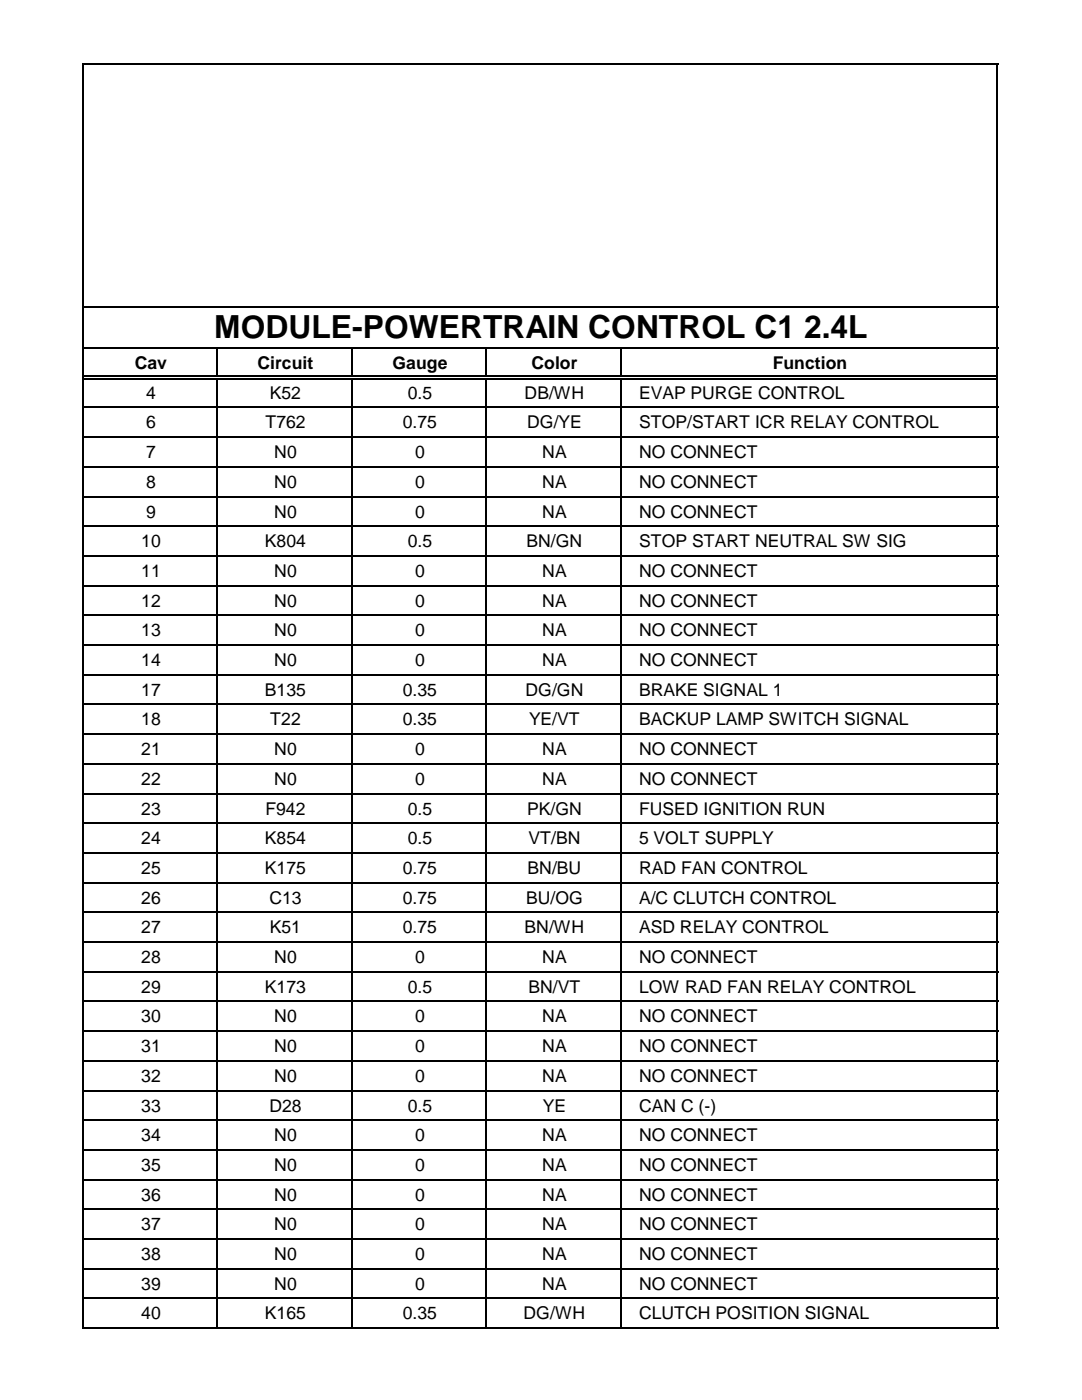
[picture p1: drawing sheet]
<svg xmlns="http://www.w3.org/2000/svg" width="216mm" height="279mm" viewBox="0 0 216 279" stroke-linecap="round" stroke-linejoin="round" font-family="sans-serif">
<defs><g id="words">
<text font-size="6.3" x="42.8" y="67.5">MODULE-POWERTRAIN CONTROL C1 2.4L</text>
<g font-size="3.5">
<text x="26.9" y="73.7">Cav</text>
<text x="51.4" y="73.7">Circuit</text>
<text x="78.3" y="73.7">Gauge</text>
<text x="106" y="73.7">Color</text>
<text x="154.2" y="73.7">Function</text>
<text x="29.2" y="79.6">4</text>
<text x="53.8" y="79.6">K52</text>
<text x="81.4" y="79.6">0.5</text>
<text x="104.7" y="79.6">DB/WH</text>
<text x="127.5" y="79.6">EVAP PURGE CONTROL</text>
<text x="29.2" y="85.5">6</text>
<text x="53" y="85.5">T762</text>
<text x="80.4" y="85.5">0.75</text>
<text x="105.2" y="85.5">DG/YE</text>
<text x="127.5" y="85.5">STOP/START ICR RELAY CONTROL</text>
<text x="29.2" y="91.4">7</text>
<text x="54.7" y="91.4">N0</text>
<text x="82.8" y="91.4">0</text>
<text x="108.2" y="91.4">NA</text>
<text x="127.5" y="91.4">NO CONNECT</text>
<text x="29.2" y="97.4">8</text>
<text x="54.7" y="97.4">N0</text>
<text x="82.8" y="97.4">0</text>
<text x="108.2" y="97.4">NA</text>
<text x="127.5" y="97.4">NO CONNECT</text>
<text x="29.2" y="103.3">9</text>
<text x="54.7" y="103.3">N0</text>
<text x="82.8" y="103.3">0</text>
<text x="108.2" y="103.3">NA</text>
<text x="127.5" y="103.3">NO CONNECT</text>
<text x="28.2" y="109.2">10</text>
<text x="52.9" y="109.2">K804</text>
<text x="81.4" y="109.2">0.5</text>
<text x="105.1" y="109.2">BN/GN</text>
<text x="127.5" y="109.2">STOP START NEUTRAL SW SIG</text>
<text x="28.2" y="115.1">11</text>
<text x="54.7" y="115.1">N0</text>
<text x="82.8" y="115.1">0</text>
<text x="108.2" y="115.1">NA</text>
<text x="127.5" y="115.1">NO CONNECT</text>
<text x="28.2" y="121.1">12</text>
<text x="54.7" y="121.1">N0</text>
<text x="82.8" y="121.1">0</text>
<text x="108.2" y="121.1">NA</text>
<text x="127.5" y="121.1">NO CONNECT</text>
<text x="28.2" y="127">13</text>
<text x="54.7" y="127">N0</text>
<text x="82.8" y="127">0</text>
<text x="108.2" y="127">NA</text>
<text x="127.5" y="127">NO CONNECT</text>
<text x="28.2" y="132.9">14</text>
<text x="54.7" y="132.9">N0</text>
<text x="82.8" y="132.9">0</text>
<text x="108.2" y="132.9">NA</text>
<text x="127.5" y="132.9">NO CONNECT</text>
<text x="28.2" y="138.9">17</text>
<text x="52.9" y="138.9">B135</text>
<text x="80.4" y="138.9">0.35</text>
<text x="104.9" y="138.9">DG/GN</text>
<text x="127.5" y="138.9">BRAKE SIGNAL 1</text>
<text x="28.2" y="144.8">18</text>
<text x="53.9" y="144.8">T22</text>
<text x="80.4" y="144.8">0.35</text>
<text x="105.6" y="144.8">YE/VT</text>
<text x="127.5" y="144.8">BACKUP LAMP SWITCH SIGNAL</text>
<text x="28.2" y="150.7">21</text>
<text x="54.7" y="150.7">N0</text>
<text x="82.8" y="150.7">0</text>
<text x="108.2" y="150.7">NA</text>
<text x="127.5" y="150.7">NO CONNECT</text>
<text x="28.2" y="156.6">22</text>
<text x="54.7" y="156.6">N0</text>
<text x="82.8" y="156.6">0</text>
<text x="108.2" y="156.6">NA</text>
<text x="127.5" y="156.6">NO CONNECT</text>
<text x="28.2" y="162.6">23</text>
<text x="53" y="162.6">F942</text>
<text x="81.4" y="162.6">0.5</text>
<text x="105.2" y="162.6">PK/GN</text>
<text x="127.5" y="162.6">FUSED IGNITION RUN</text>
<text x="28.2" y="168.5">24</text>
<text x="52.9" y="168.5">K854</text>
<text x="81.4" y="168.5">0.5</text>
<text x="105.5" y="168.5">VT/BN</text>
<text x="127.5" y="168.5">5 VOLT SUPPLY</text>
<text x="28.2" y="174.4">25</text>
<text x="52.9" y="174.4">K175</text>
<text x="80.4" y="174.4">0.75</text>
<text x="105.3" y="174.4">BN/BU</text>
<text x="127.5" y="174.4">RAD FAN CONTROL</text>
<text x="28.2" y="180.3">26</text>
<text x="53.8" y="180.3">C13</text>
<text x="80.4" y="180.3">0.75</text>
<text x="105" y="180.3">BU/OG</text>
<text x="127.5" y="180.3">A/C CLUTCH CONTROL</text>
<text x="28.2" y="186.3">27</text>
<text x="53.8" y="186.3">K51</text>
<text x="80.4" y="186.3">0.75</text>
<text x="104.7" y="186.3">BN/WH</text>
<text x="127.5" y="186.3">ASD RELAY CONTROL</text>
<text x="28.2" y="192.2">28</text>
<text x="54.7" y="192.2">N0</text>
<text x="82.8" y="192.2">0</text>
<text x="108.2" y="192.2">NA</text>
<text x="127.5" y="192.2">NO CONNECT</text>
<text x="28.2" y="198.1">29</text>
<text x="52.9" y="198.1">K173</text>
<text x="81.4" y="198.1">0.5</text>
<text x="105.5" y="198.1">BN/VT</text>
<text x="127.5" y="198.1">LOW RAD FAN RELAY CONTROL</text>
<text x="28.2" y="204">30</text>
<text x="28.2" y="210">31</text>
<text x="54.7" y="204">N0</text>
<text x="54.7" y="210">N0</text>
<text x="82.8" y="204">0</text>
<text x="82.8" y="210">0</text>
<text x="108.2" y="204">NA</text>
<text x="108.2" y="210">NA</text>
<text x="127.5" y="204">NO CONNECT</text>
<text x="127.5" y="210">NO CONNECT</text>
<text x="28.2" y="215.9">32</text>
<text x="54.7" y="215.9">N0</text>
<text x="82.8" y="215.9">0</text>
<text x="108.2" y="215.9">NA</text>
<text x="127.5" y="215.9">NO CONNECT</text>
<text x="28.2" y="221.8">33</text>
<text x="53.8" y="221.8">D28</text>
<text x="81.4" y="221.8">0.5</text>
<text x="108.3" y="221.8">YE</text>
<text x="127.5" y="221.8">CAN C (-)</text>
<text x="28.2" y="227.8">34</text>
<text x="54.7" y="227.8">N0</text>
<text x="82.8" y="227.8">0</text>
<text x="108.2" y="227.8">NA</text>
<text x="127.5" y="227.8">NO CONNECT</text>
<text x="28.2" y="233.7">35</text>
<text x="54.7" y="233.7">N0</text>
<text x="82.8" y="233.7">0</text>
<text x="108.2" y="233.7">NA</text>
<text x="127.5" y="233.7">NO CONNECT</text>
<text x="28.2" y="239.6">36</text>
<text x="54.7" y="239.6">N0</text>
<text x="82.8" y="239.6">0</text>
<text x="108.2" y="239.6">NA</text>
<text x="127.5" y="239.6">NO CONNECT</text>
<text x="28.2" y="245.5">37</text>
<text x="54.7" y="245.5">N0</text>
<text x="82.8" y="245.5">0</text>
<text x="108.2" y="245.5">NA</text>
<text x="127.5" y="245.5">NO CONNECT</text>
<text x="28.2" y="251.5">38</text>
<text x="54.7" y="251.5">N0</text>
<text x="82.8" y="251.5">0</text>
<text x="108.2" y="251.5">NA</text>
<text x="127.5" y="251.5">NO CONNECT</text>
<text x="28.2" y="257.4">39</text>
<text x="54.7" y="257.4">N0</text>
<text x="82.8" y="257.4">0</text>
<text x="108.2" y="257.4">NA</text>
<text x="127.5" y="257.4">NO CONNECT</text>
<text x="28.2" y="263.3">40</text>
<text x="52.9" y="263.3">K165</text>
<text x="80.4" y="263.3">0.35</text>
<text x="104.5" y="263.3">DG/WH</text>
<text x="127.5" y="263.3">CLUTCH POSITION SIGNAL</text>
</g>
</g></defs>
<g fill="none" stroke="#000" stroke-width=".34">
<path d="M16.6 12.7v252.5M16.7 12.9h182.5M199 13v252.2M16.7 61.2h182.5M16.7 69.5h182.5M16.7 75.1h182.1M16.7 75.7h182.1M43.4 69.6v5.3M43.4 75.9v189.3M70.2 69.6v5.3M70.2 75.9v189.3M97.1 69.6v5.3"/>
<path d="M97.1 75.9v189.3M123.9 69.6v5.3M123.9 75.9v189.3M16.7 81.3h182.5M16.7 87.2h182.5M16.7 93.2h182.5M16.7 99.1h182.5M16.7 105h182.5M16.7 111h182.5M16.7 116.9h182.5M16.7 122.8h182.5M16.7 128.7h182.5"/>
<path d="M16.7 134.7h182.5M16.7 140.6h182.5M16.7 146.5h182.5M16.7 152.4h182.5M16.7 158.4h182.5M16.7 164.3h182.5M16.7 170.2h182.5M16.7 176.1h182.5M16.7 182.1h182.5M16.7 188h182.5M16.7 193.9h182.5M16.7 199.9h182.5"/>
<path d="M16.7 205.8h182.5M16.7 211.7h182.5M16.7 217.6h182.5M16.7 223.6h182.5M16.7 229.5h182.5M16.7 235.4h182.5M16.7 241.3h182.5M16.7 247.3h182.5M16.7 253.2h182.5M16.7 259.1h182.5M16.7 265h182.5"/>
</g>
<use href="#words"/>
</svg>
